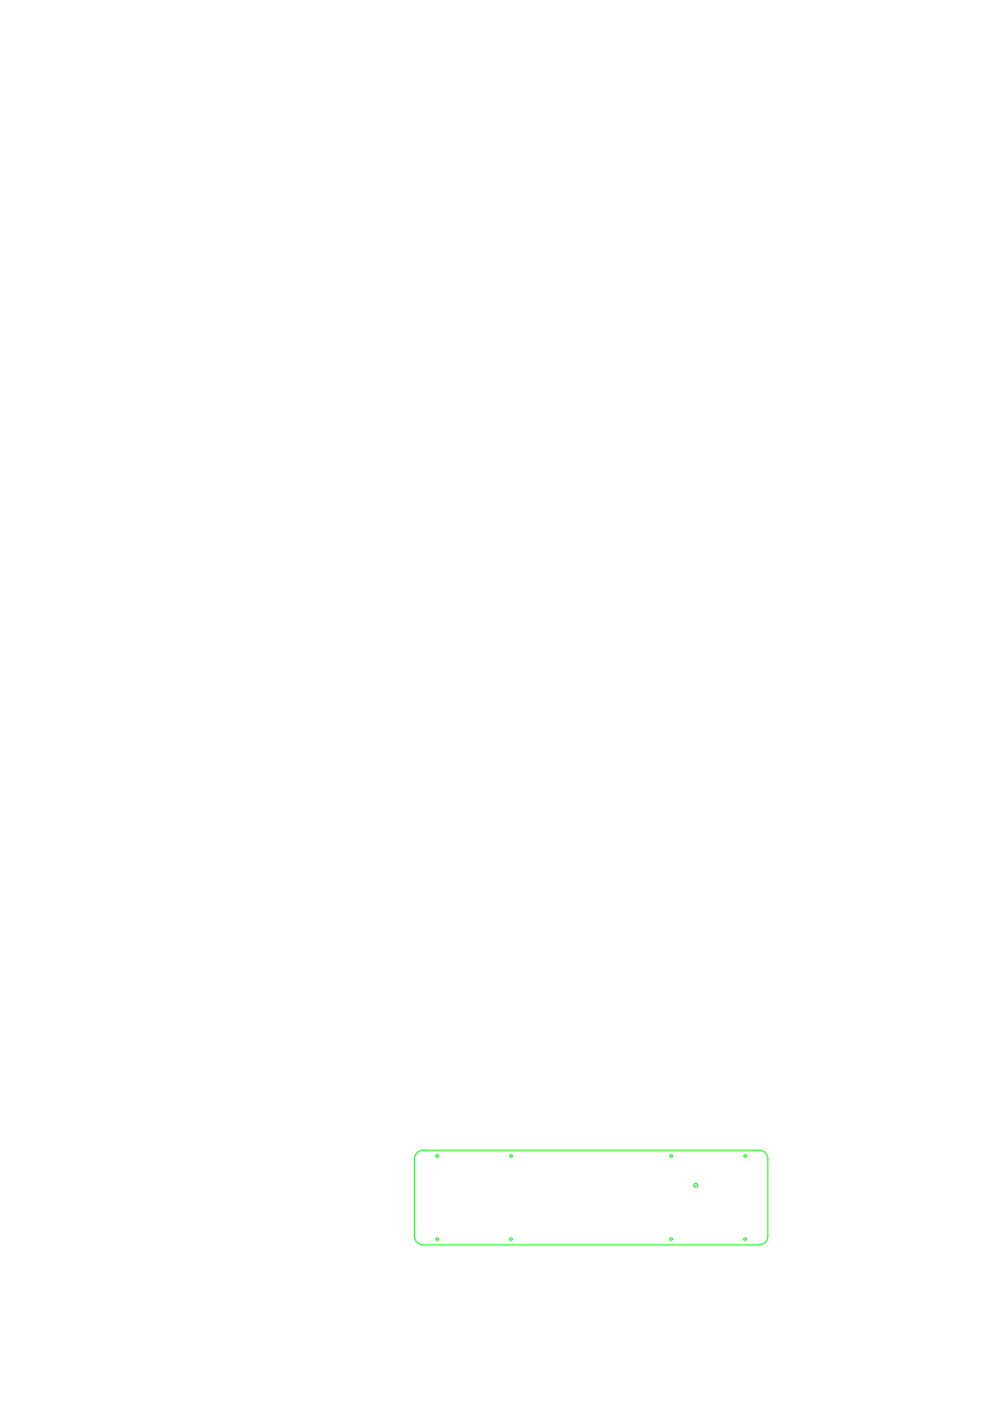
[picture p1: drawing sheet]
<svg xmlns="http://www.w3.org/2000/svg" width="210mm" height="297mm" viewBox="0 0 210 297" stroke-linecap="round" stroke-linejoin="round" font-family="sans-serif">
<!-- layer: A-DETL -->
<g fill="none" stroke="#0f0" stroke-width=".21">
<path d="M87.9 245.8a1.92 1.92 0 0 1 1.9-2l71.1 .1a1.9 1.9 0 0 1 1.9 1.9M87.9 245.8v16.2a1.92 1.92 0 0 0 1.9 1.9h71.1a1.9 1.9 0 0 0 1.9-1.9M162.8 245.8v16.3"/>
<circle cx="92.7" cy="245.1" r=".27"/>
<circle cx="108.4" cy="245.1" r=".27"/>
<circle cx="142.3" cy="245.1" r=".27"/>
<circle cx="147.5" cy="251.3" r=".42"/>
<circle cx="158" cy="245.1" r=".27"/>
<circle cx="92.7" cy="262.7" r=".27"/>
<circle cx="108.4" cy="262.7" r=".27"/>
<circle cx="142.3" cy="262.7" r=".27"/>
<circle cx="158" cy="262.7" r=".27"/>
</g>
</svg>
